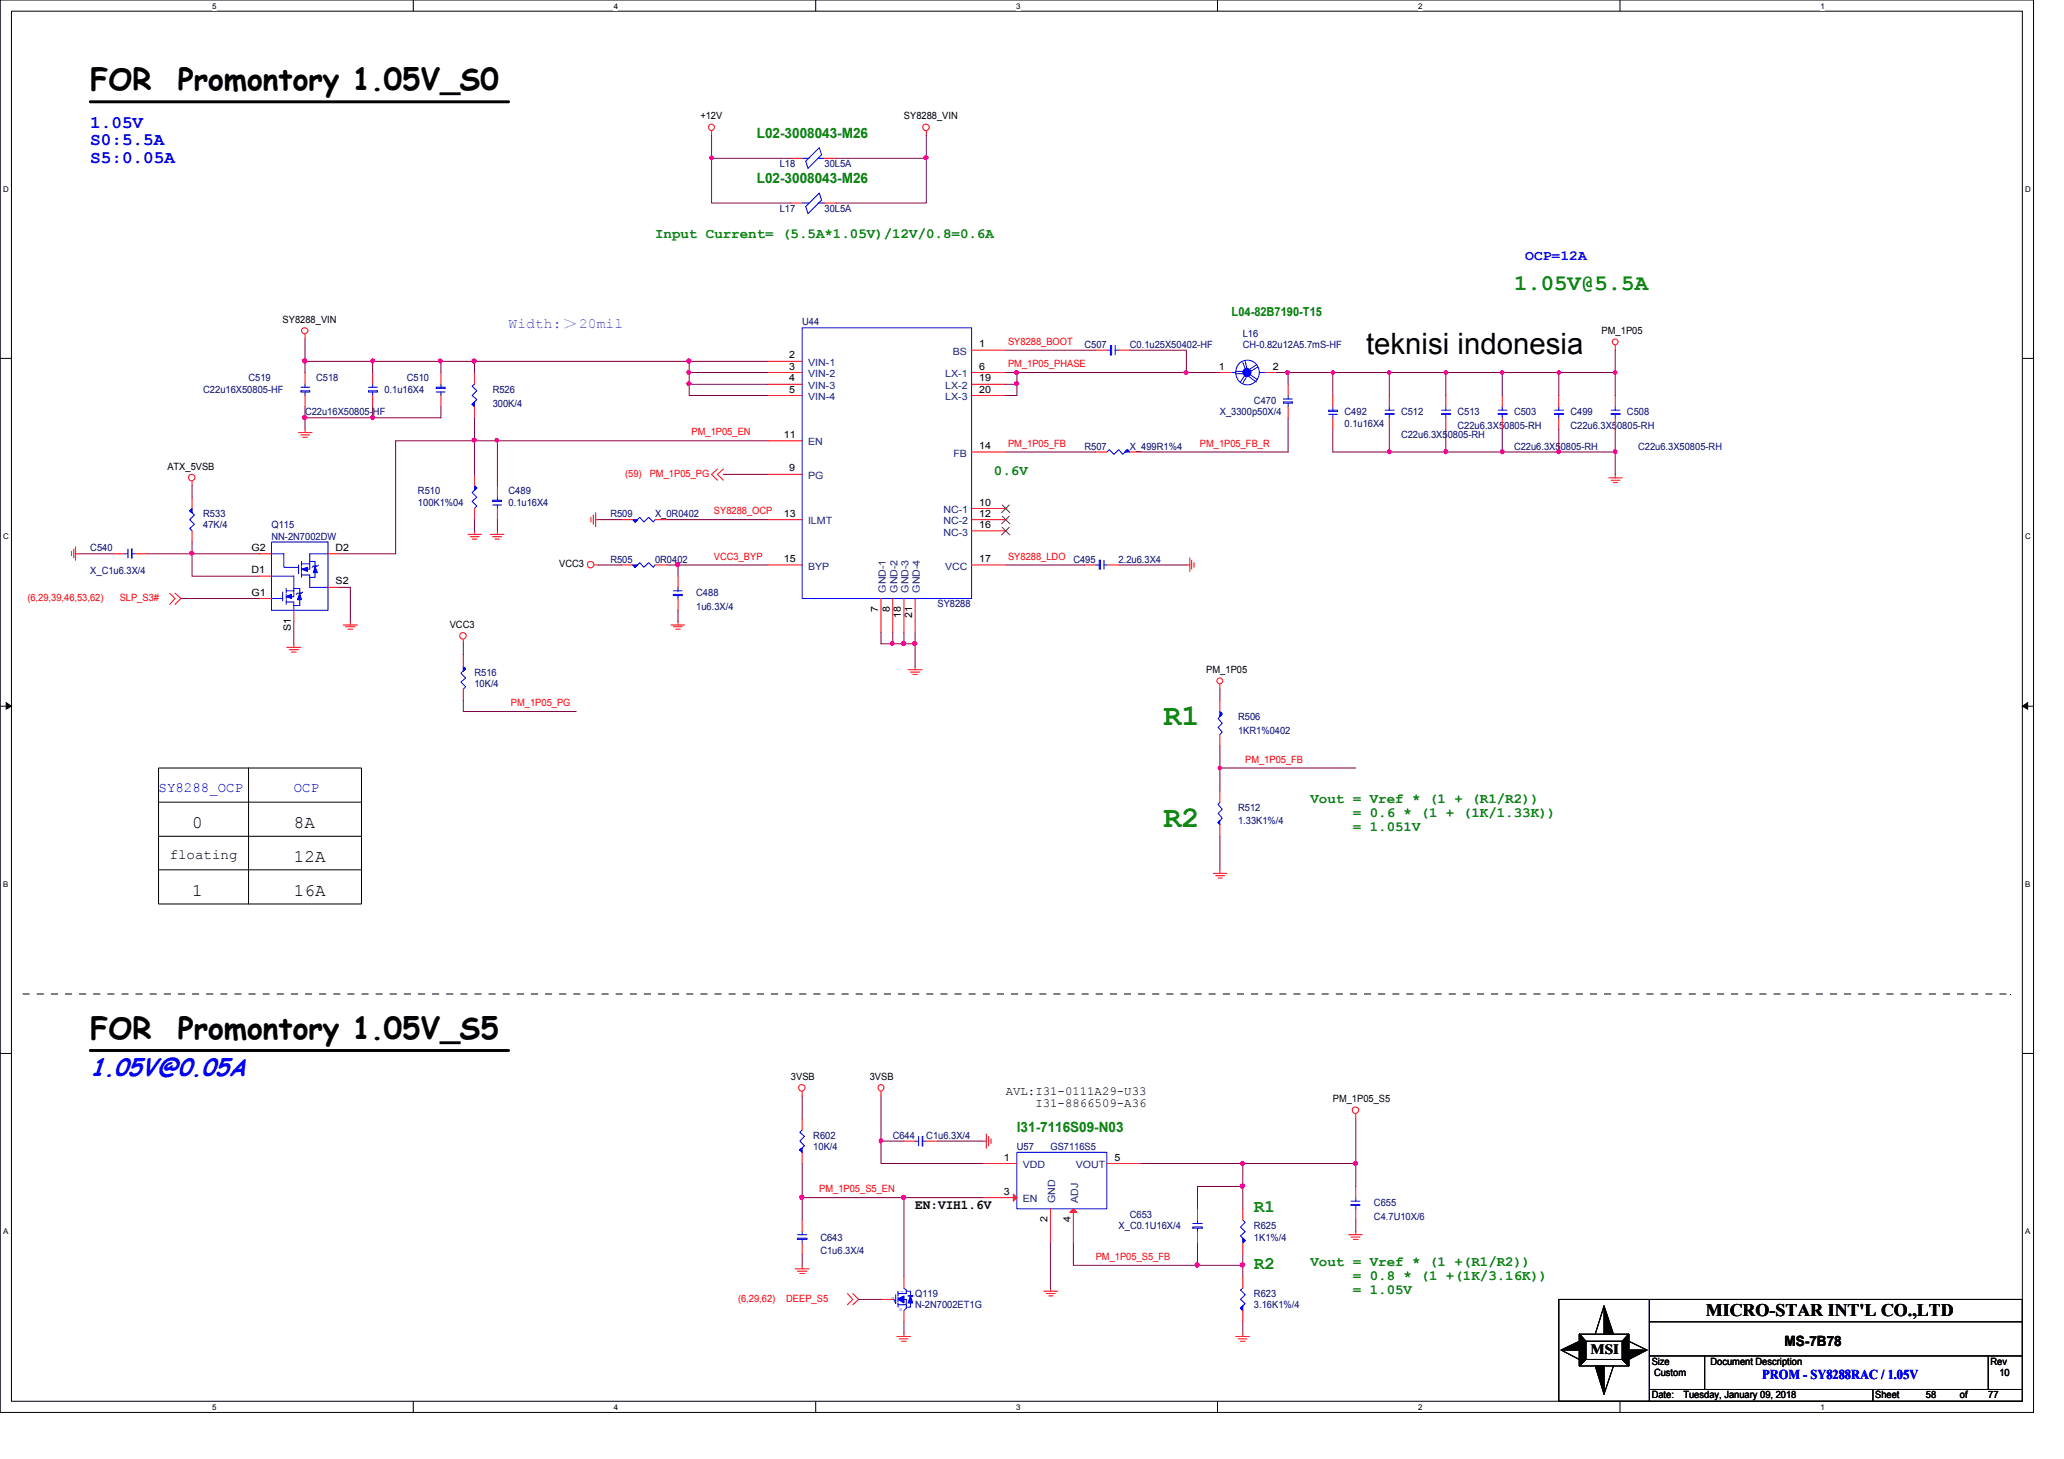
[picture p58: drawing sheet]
<svg xmlns="http://www.w3.org/2000/svg" width="297mm" height="210mm" viewBox="0 0 297 210" stroke-linecap="round" stroke-linejoin="round" font-family="sans-serif">
<defs><g id="words">
<g font-size="4.3">
<text x="13" y="13">FOR</text>
<text x="25.6" y="13">Promontory 1.05V_S0</text>
<text x="13" y="149.5">FOR</text>
<text x="25.6" y="149.5">Promontory 1.05V_S5</text>
</g>
<g font-size="4.3" fill="#008000">
<text x="167.4" y="104.3">R1</text>
<text x="167.4" y="119">R2</text>
</g>
<text font-size="4.2" x="196.6" y="51">teknisi indonesia</text>
<text font-size="3.6" fill="#00f" x="13" y="154.9">1.05V@0.05A</text>
<text font-size="3.2" fill="#008000" x="217.9" y="41.7">1.05V@5.5A</text>
<g font-size="2.5" fill="#00f">
<text x="13" y="18.4">1.05V</text>
<text x="13" y="20.9">S0:5.5A</text>
<text x="13" y="23.5">S5:0.05A</text>
</g>
<g font-size="2.5">
<text x="27.6" y="119.1">0</text>
<text x="42.3" y="119.1">8A</text>
<text x="42.3" y="124">12A</text>
<text x="27.6" y="128.9">1</text>
<text x="42.3" y="128.9">16A</text>
<text x="245.5" y="189.3">MICRO-STAR INT'L CO.,LTD</text>
</g>
<g font-size="2.5" fill="#008000">
<text x="180.5" y="174.4">R1</text>
<text x="180.5" y="182.5">R2</text>
</g>
<g font-size="2" fill="#008000">
<text x="108.9" y="19.8">L02-3008043-M26</text>
<text x="108.9" y="26.3">L02-3008043-M26</text>
<text x="94.3" y="34.2">Input Current= (5.5A*1.05V)/12V/0.8=0.6A</text>
<text x="143" y="68.3">0.6V</text>
<text x="188.6" y="115.5">Vout = Vref * (1 + (R1/R2))</text>
<text x="194.7" y="117.5">= 0.6 * (1 + (1K/1.33K))</text>
<text x="194.7" y="119.5">= 1.051V</text>
<text x="146.3" y="162.9">I31-7116S09-N03</text>
<text x="188.6" y="182.1">Vout = Vref * (1 +(R1/R2))</text>
<text x="194.7" y="184.2">= 0.8 * (1 +(1K/3.16K))</text>
<text x="194.7" y="186.2">= 1.05V</text>
</g>
<g font-size="2" fill="#00f">
<text x="219.5" y="37.4">OCP=12A</text>
<text x="22.8" y="113.9">SY8288_OCP</text>
<text x="42.3" y="113.9">OCP</text>
</g>
<text font-size="2" fill="#0080ff" x="73.2" y="47.2">Width:＞20mil</text>
<g font-size="2">
<text x="24.4" y="123.6">floating</text>
<text x="228.9" y="194.7">MSI</text>
<text x="256.8" y="193.7">MS-7B78</text>
</g>
<text font-size="1.9" x="131.7" y="174">EN:VIH1.6V</text>
<text font-size="1.9" fill="#00f" x="253.6" y="198.4">PROM - SY8288RAC / 1.05V</text>
<text font-size="1.8" fill="#008000" x="177.2" y="45.5">L04-82B7190-T15</text>
<g font-size="1.8">
<text x="144.7" y="157.5">AVL:I31-0111A29-U33</text>
<text x="149" y="159.3">I31-8866509-A36</text>
</g>
<g font-size="1.4">
<text x="100.8" y="17.2">+12V</text>
<text x="130.1" y="17.2">SY8288_VIN</text>
<text x="40.7" y="46.5">SY8288_VIN</text>
<text x="113.6" y="51.6">2</text>
<text x="113.6" y="53.2">3</text>
<text x="140.9" y="53.2">6</text>
<text x="140.9" y="50">1</text>
<text x="175.4" y="53.2">1</text>
<text x="183.2" y="53.2">2</text>
<text x="230.5" y="48.1">PM_1P05</text>
<text x="113.6" y="54.9">4</text>
<text x="113.6" y="56.5">5</text>
<text x="140.9" y="54.9">19</text>
<text x="140.9" y="56.5">20</text>
<text x="112.8" y="63">11</text>
<text x="140.9" y="64.6">14</text>
<text x="24.1" y="67.6">ATX_5VSB</text>
<text x="113.6" y="67.8">9</text>
<text x="112.8" y="74.3">13</text>
<text x="140.9" y="75.9">16</text>
<text x="140.9" y="74.3">12</text>
<text x="140.9" y="72.7">10</text>
<text x="36.2" y="79.2">G2</text>
<text x="36.2" y="82.5">D1</text>
<text x="48.3" y="79.2">D2</text>
<text x="80.5" y="81.5">VCC3</text>
<text x="112.8" y="80.9">15</text>
<text x="140.9" y="80.9">17</text>
<text x="36.2" y="85.7">G1</text>
<text x="48.3" y="84.1">S2</text>
<text x="126.4" y="88.1" transform="rotate(-90 126.4 88.1)">7</text>
<text x="128.1" y="88.1" transform="rotate(-90 128.1 88.1)">8</text>
<text x="129.7" y="88.9" transform="rotate(-90 129.7 88.9)">18</text>
<text x="131.3" y="88.9" transform="rotate(-90 131.3 88.9)">21</text>
<text x="41.9" y="90.8" transform="rotate(-90 41.9 90.8)">S1</text>
<text x="64.7" y="90.3">VCC3</text>
<text x="173.6" y="96.9">PM_1P05</text>
<text x="113.8" y="155.4">3VSB</text>
<text x="125.2" y="155.4">3VSB</text>
<text x="191.8" y="158.6">PM_1P05_S5</text>
<text x="144.5" y="167">1</text>
<text x="160.4" y="167">5</text>
<text x="144.5" y="171.9">3</text>
<text x="150.7" y="175.9" transform="rotate(-90 150.7 175.9)">2</text>
<text x="154" y="175.9" transform="rotate(-90 154 175.9)">4</text>
<text x="237.7" y="196.3">Size</text>
<text x="238" y="198">Custom</text>
<text x="246.2" y="196.3">Document Description</text>
<text x="286.5" y="196.3">Rev</text>
<text x="287.7" y="198">10</text>
<text x="237.7" y="201.2">Date:</text>
<text x="242.3" y="201.2">Tuesday, January 09, 2018</text>
<text x="269.9" y="201.2">Sheet</text>
<text x="277.2" y="201.2">58</text>
<text x="282.1" y="201.2">of</text>
<text x="286.1" y="201.2">77</text>
</g>
<g font-size="1.4" fill="#000080">
<text x="112.2" y="24">L18</text>
<text x="118.7" y="24">30L5A</text>
<text x="112.2" y="30.5">L17</text>
<text x="118.7" y="30.5">30L5A</text>
<text x="115.4" y="46.7">U44</text>
<text x="156.1" y="50">C507</text>
<text x="162.6" y="50">C0.1u25X50402-HF</text>
<text x="178.9" y="48.4">L16</text>
<text x="178.9" y="50">CH-0.82u12A5.7mS-HF</text>
<text x="29.2" y="56.6">C22u16X50805-HF</text>
<text x="35.8" y="54.9">C519</text>
<text x="43.9" y="59.8">C22u16X50805-HF</text>
<text x="45.5" y="54.9">C518</text>
<text x="55.3" y="56.6">0.1u16X4</text>
<text x="58.5" y="54.9">C510</text>
<text x="70.9" y="56.6">R526</text>
<text x="70.9" y="58.5">300K/4</text>
<text x="175.6" y="59.8">X_3300p50X/4</text>
<text x="180.5" y="58.2">C470</text>
<text x="193.5" y="59.8">C492</text>
<text x="201.6" y="59.8">C512</text>
<text x="209.8" y="59.8">C513</text>
<text x="217.9" y="59.8">C503</text>
<text x="226" y="59.8">C499</text>
<text x="234.1" y="59.8">C508</text>
<text x="156.1" y="64.7">R507</text>
<text x="162.6" y="64.7">X_499R1%4</text>
<text x="193.5" y="61.4">0.1u16X4</text>
<text x="201.6" y="63">C22u6.3X50805-RH</text>
<text x="209.8" y="61.7">C22u6.3X50805-RH</text>
<text x="217.9" y="64.7">C22u6.3X50805-RH</text>
<text x="226" y="61.7">C22u6.3X50805-RH</text>
<text x="235.8" y="64.7">C22u6.3X50805-RH</text>
<text x="60.2" y="71.1">R510</text>
<text x="73.2" y="71.1">C489</text>
<text x="29.2" y="74.4">R533</text>
<text x="29.2" y="76">47K/4</text>
<text x="39.1" y="76">Q115</text>
<text x="39.1" y="77.6">NN-2N7002DW</text>
<text x="60.2" y="72.8">100K1%04</text>
<text x="73.2" y="72.8">0.1u16X4</text>
<text x="87.8" y="74.4">R509</text>
<text x="94.3" y="74.4">X_0R0402</text>
<text x="13" y="79.2">C540</text>
<text x="13" y="82.6">X_C1u6.3X/4</text>
<text x="87.8" y="80.9">R505</text>
<text x="94.3" y="80.9">0R0402</text>
<text x="154.5" y="80.9">C495</text>
<text x="161" y="80.9">2.2u6.3X4</text>
<text x="100.2" y="85.8">C488</text>
<text x="100.2" y="87.7">1u6.3X/4</text>
<text x="134.9" y="87.4">SY8288</text>
<text x="68.3" y="97.2">R516</text>
<text x="68.3" y="98.8">10K/4</text>
<text x="178.2" y="103.6">R506</text>
<text x="178.2" y="105.6">1KR1%0402</text>
<text x="178.2" y="116.7">R512</text>
<text x="178.2" y="118.6">1.33K1%/4</text>
<text x="117" y="163.8">R602</text>
<text x="117" y="165.4">10K/4</text>
<text x="128.5" y="163.8">C644</text>
<text x="133.3" y="163.8">C1u6.3X/4</text>
<text x="146.3" y="165.4">U57</text>
<text x="151.2" y="165.4">GS7116S5</text>
<text x="197.7" y="173.6">C655</text>
<text x="118.1" y="178.5">C643</text>
<text x="161" y="176.8">X_C0.1U16X/4</text>
<text x="162.6" y="175.2">C653</text>
<text x="180.5" y="176.8">R625</text>
<text x="180.5" y="178.5">1K1%/4</text>
<text x="197.7" y="175.5">C4.7U10X/6</text>
<text x="118.1" y="180.4">C1u6.3X/4</text>
<text x="131.7" y="186.6">Q119</text>
<text x="131.7" y="188.2">N-2N7002ET1G</text>
<text x="180.5" y="186.6">R623</text>
<text x="180.5" y="188.2">3.16K1%/4</text>
</g>
<g font-size="1.4" fill="#004080">
<text x="116.3" y="52.7">VIN-1</text>
<text x="137.1" y="51.1">BS</text>
<text x="116.3" y="54.3">VIN-2</text>
<text x="116.3" y="56">VIN-3</text>
<text x="116.3" y="57.6">VIN-4</text>
<text x="136" y="54.3">LX-1</text>
<text x="136" y="56">LX-2</text>
<text x="136" y="57.6">LX-3</text>
<text x="116.3" y="64.1">EN</text>
<text x="137.2" y="65.7">FB</text>
<text x="116.3" y="68.9">PG</text>
<text x="116.3" y="75.4">ILMT</text>
<text x="135.8" y="77">NC-3</text>
<text x="135.8" y="75.4">NC-2</text>
<text x="135.8" y="73.8">NC-1</text>
<text x="116.3" y="82">BYP</text>
<text x="136" y="82">VCC</text>
<text x="127.5" y="85.3" transform="rotate(-90 127.5 85.3)">GND-1</text>
<text x="129.2" y="85.3" transform="rotate(-90 129.2 85.3)">GND-2</text>
<text x="130.8" y="85.3" transform="rotate(-90 130.8 85.3)">GND-3</text>
<text x="132.4" y="85.3" transform="rotate(-90 132.4 85.3)">GND-4</text>
<text x="147.2" y="168.1">VDD</text>
<text x="147.2" y="173">EN</text>
<text x="151.8" y="173.1" transform="rotate(-90 151.8 173.1)">GND</text>
<text x="154.8" y="168.1">VOUT</text>
<text x="155.1" y="173.1" transform="rotate(-90 155.1 173.1)">ADJ</text>
</g>
<g font-size="1.4" fill="#f00">
<text x="145.1" y="49.6">SY8288_BOOT</text>
<text x="145.1" y="52.8">PM_1P05_PHASE</text>
<text x="99.5" y="62.7">PM_1P05_EN</text>
<text x="145.1" y="64.3">PM_1P05_FB</text>
<text x="172.7" y="64.3">PM_1P05_FB_R</text>
<text x="90" y="68.6">(59)</text>
<text x="93.5" y="68.6">PM_1P05_PG</text>
<text x="102.7" y="74">SY8288_OCP</text>
<text x="102.7" y="80.5">VCC3_BYP</text>
<text x="145.1" y="80.5">SY8288_LDO</text>
<text x="3.9" y="86.4">(6,29,39,46,53,62)</text>
<text x="17.2" y="86.4">SLP_S3#</text>
<text x="73.5" y="101.6">PM_1P05_PG</text>
<text x="179.2" y="109.7">PM_1P05_FB</text>
<text x="117.9" y="171.5">PM_1P05_S5_EN</text>
<text x="157.7" y="181.3">PM_1P05_S5_FB</text>
<text x="106.2" y="187.4">(6,29,62)</text>
<text x="113.2" y="187.4">DEEP_S5</text>
</g>
<g font-size="1.1">
<text x="30.5" y="1.3">5</text>
<text x="88.3" y="1.3">4</text>
<text x="146.3" y="1.3">3</text>
<text x="204.1" y="1.3">2</text>
<text x="262" y="1.3">1</text>
<text x=".5" y="27.6">D</text>
<text x="291.5" y="27.6">D</text>
<text x=".5" y="77.6">C</text>
<text x="291.5" y="77.6">C</text>
<text x=".5" y="127.6">B</text>
<text x="291.5" y="127.6">B</text>
<text x=".5" y="177.5">A</text>
<text x="291.5" y="177.5">A</text>
<text x="30.5" y="202.9">5</text>
<text x="88.3" y="202.9">4</text>
<text x="146.3" y="202.9">3</text>
<text x="204.1" y="202.9">2</text>
<text x="262" y="202.9">1</text>
</g>
<g font-size=".8" fill="#00f">
<text x="128.3" y="187">G</text>
<text x="129.4" y="188.6">S</text>
<text x="129.6" y="186.1">D</text>
</g>
</g></defs>
<path d="M0 0h292.7v203.2h-292.7zM1.6 1.6h289.4v200h-289.4z" fill="none" stroke="#000" stroke-width=".14"/>
<g fill="#fff">
<path d="M30.5 .3h.6v1.2h-.6z"/>
<path d="M30.5 201.8h.6v1.3h-.6z"/>
</g>
<path d="M59.5 0v1.6M59.5 201.6v1.6" fill="none" stroke="#000" stroke-width=".14"/>
<g fill="#fff">
<path d="M88.3 .3h.6v1.2h-.6z"/>
<path d="M88.3 201.8h.6v1.3h-.6z"/>
</g>
<path d="M117.4 0v1.6M117.4 201.6v1.6" fill="none" stroke="#000" stroke-width=".14"/>
<g fill="#fff">
<path d="M146.3 .3h.6v1.2h-.6z"/>
<path d="M146.3 201.8h.6v1.3h-.6z"/>
</g>
<path d="M175.2 0v1.6M175.2 201.6v1.6" fill="none" stroke="#000" stroke-width=".14"/>
<g fill="#fff">
<path d="M204.1 .3h.6v1.2h-.6z"/>
<path d="M204.1 201.8h.6v1.3h-.6z"/>
</g>
<path d="M233.1 0v1.6M233.1 201.6v1.6" fill="none" stroke="#000" stroke-width=".14"/>
<g fill="#fff">
<path d="M262 .3h.6v1.2h-.6z"/>
<path d="M262 201.8h.6v1.3h-.6z"/>
<path d="M.5 26.6h.7v1.3h-.7z"/>
<path d="M291.5 26.6h.7v1.3h-.7z"/>
<path d="M.5 76.5h.7v1.3h-.7z"/>
<path d="M291.5 76.5h.7v1.3h-.7z"/>
</g>
<path d="M0 51.6h1.6M291 51.6h1.7" fill="none" stroke="#000" stroke-width=".14"/>
<g fill="#fff">
<path d="M.5 126.6h.6v1.2h-.6z"/>
<path d="M291.5 126.6h.6v1.2h-.6z"/>
</g>
<path d="M0 101.6h1.6M.9 101.1l.7 .5-.7 .4zM291 101.6l.8-.5v.9zM291 101.6h1.7" fill="none" stroke="#000" stroke-width=".14"/>
<path d="M.9 101.1l.7 .5-.7 .4zM291 101.6l.8-.5v.9z" fill="#000"/>
<g fill="#fff">
<path d="M.5 176.5h.6v1.3h-.6z"/>
<path d="M291.5 176.5h.6v1.3h-.6z"/>
</g>
<g fill="none" stroke="#000" stroke-width=".14">
<path d="M22.8 115.4h29.2M22.8 110.5h29.2v19.6h-29.2zM35.8 110.5v19.6M22.8 120.3h29.2M22.8 125.1h29.2M0 151.6h1.6M291 151.6h1.7M224.3 186.9h66.7v14.7h-66.7zM224.7 194.2l2.6 1.4M224.7 194.2l2.6-1.2v1.2zM227.3 191.9h7.1v4.6h-7.1zM227.3 191.9l.9 1.1v2.6l-.9 .9z"/>
<path d="M227.3 191.9l.9 1.1M228.2 193h5.3v2.6h-5.3zM228.2 195.6l-.9 .9M229.6 196.5h1.2v4.1zM230.8 187.9l1.4 4h-1.4zM230.8 187.9l-1.2 4M232.2 196.5l-1.4 4.1M233.5 195.6l.9 .9M234.4 191.9v4.6l-.9-.9v-2.6zM234.4 191.9l-.9 1.1M234.4 194.2h2.6l-2.6 1.4zM234.4 193l2.6 1.2"/>
<path d="M237.4 199.9h53.6M237.4 195.1h53.6M237.4 190.2h53.6M237.4 186.9v14.7M245.3 195.1v4.8M269.5 199.9v1.7M286.1 195.1v4.8"/>
</g>
<path d="M3.3 143h286.1" fill="none" stroke="#000" stroke-width=".14" stroke-dasharray="1 1 1 1 1 1 1 1" stroke-linecap="butt"/>
<path d="M13 14.6h60.2M13 151.1h60.2" fill="none" stroke="#000" stroke-width=".42"/>
<g fill="none" stroke="#f00" stroke-width=".14">
<path d="M102.4 18.9v.6M133.3 18.9v.6M43.9 48.1v.7M63.5 53.6v1.7M63.5 56.9v1.6M232.5 49.7v.7M10.3 79.3v.6M10.6 79v1.3M10.9 78.7v1.9M10.9 79.7h.5M27.6 69.3v.6M43 62.2h1.9"/>
<path d="M43.3 62.6h1.3M43.6 62.9h.6M43.9 61.7v.5M67.4 76.9h1.9M67.7 77.2h1.3M67.9 77.6h.7M68.3 76.4v.5M70.6 76.9h1.9M70.9 77.2h1.3M71.2 77.6h.6M71.6 76.4v.5M85 74.4v.7"/>
<path d="M85.4 74.1v1.3M85.7 73.7v2.1M85.7 74.8h.4M103.2 67.5l-.8 .7 .8 .9M104.1 67.5l-.9 .7 .9 .9M231.5 68.8h2M231.9 69.1h1.2M232.2 69.4h.6M232.5 68.2v.6M24.4 85.3l.8 .8-.8 .9M25.2 85.3l.8 .8-.8 .9M41.3 93.1h2"/>
<path d="M41.6 93.5h1.4M41.9 93.8h.7M42.3 92.6v.5M49.4 89.9h2M49.7 90.2h1.4M50.1 90.5h.7M50.4 89.4v.5M66.7 92v.6M85.6 81.3h.5M96.6 89.9h1.9M96.9 90.2h1.3M97.2 90.5h.7"/>
<path d="M97.6 89.4v.5M130.7 96.4h2M131 96.7h1.4M131.4 97h.6M131.7 95.9v.5M170.7 81.3h.5M171.2 80.3v1.9M171.5 80.6v1.3M171.8 80.9v.7M175.6 98.5v.6M174.6 125.6h2M175 126h1.2"/>
<path d="M175.3 126.3h.6M175.6 125.1v.5M115.4 157.1v.6M126.8 157.1v.6M141.4 164.2h.5M141.9 163.2v2M142.3 163.5v1.3M142.6 163.8v.7M194.1 177.6h1.9M194.4 178h1.3M194.8 178.3h.7M195.1 160.3v.7"/>
<path d="M195.1 177.2v.4M114.4 182.5h2.1M114.8 182.9h1.3M115.1 183.2h.7M115.4 182v.5M122 186.1l.7 .8-.7 .8M122.7 186.1l.9 .8-.9 .8M129.1 192.3h1.9M129.4 192.6h1.3M129.8 193h.6M130.1 191.8v.5M150.2 185.8h2"/>
<path d="M150.6 186.1h1.2M150.9 186.4h.6M151.2 185.3v.5M177.8 192.3h2M178.2 192.6h1.3M178.5 193h.7M178.9 191.8v.5"/>
<circle cx="102.4" cy="18.3" r=".45"/>
<circle cx="133.3" cy="18.3" r=".48"/>
<circle cx="43.9" cy="47.6" r=".45"/>
<circle cx="232.5" cy="49.2" r=".42"/>
<circle cx="27.6" cy="68.7" r=".48"/>
<circle cx="66.6" cy="91.5" r=".48"/>
<circle cx="85" cy="81.2" r=".48"/>
<circle cx="175.6" cy="98" r=".42"/>
<circle cx="115.4" cy="156.5" r=".48"/>
<circle cx="126.8" cy="156.5" r=".45"/>
<circle cx="195.1" cy="159.7" r=".48"/>
</g>
<g fill="#000">
<path d="M224.7 194.2l2.6-1.2v1.2zM230.8 187.9l1.4 4h-1.4zM234.4 194.2h2.6l-2.6 1.4zM229.6 196.5h1.2v4.1z"/>
<path d="M227.3 191.9l.9 1.1v2.6l-.9 .9z" fill-rule="evenodd"/>
<path d="M227.3 191.9l.9 1.1v2.6l-.9 .9z" fill-rule="evenodd"/>
<path d="M227.3 191.9l.9 1.1v2.6l-.9 .9z" fill-rule="evenodd"/>
<path d="M234.4 191.9v4.6l-.9-.9v-2.6z" fill-rule="evenodd"/>
<path d="M234.4 191.9v4.6l-.9-.9v-2.6z" fill-rule="evenodd"/>
<path d="M234.4 191.9v4.6l-.9-.9v-2.6z" fill-rule="evenodd"/>
</g>
<path d="M62.8 55.7h1.2v.2h-1.2zM62.8 56.4h1.2M63.5 55.3v.4M63.5 56.4v.5" fill="none" stroke="#00f" stroke-width=".14"/>
<path d="M41.2 85.9l.7-.4v.6z" fill-rule="evenodd" fill="#00f"/>
<g fill="none" stroke="#00f" stroke-width=".14">
<path d="M39.1 79.7h1.7v1.9h2.2M39.1 86.1h1.6M39.1 82.9h3.2v2.1M40.7 85.2v1.2M41.2 85.9l.7-.4v.6zM41.2 85.5v.6M41.2 86.3v.7M41.2 84.7v.6M41.2 85h1.1M41.2 86.6h1.1M42.3 84.7h.8v2.4h-.8M42.3 85v.9h-.4"/>
<path d="M43.4 85.3h-.6l-.2 .2M44.6 82.7v1.8M45.3 80.8v2.3"/>
</g>
<path d="M43.4 81.9l.8-.3v.6z" fill-rule="evenodd" fill="#00f"/>
<path d="M44.6 79.7v2.2h-.4M43 81.3v1.3M43.4 81.9l.8-.3v.6zM43.4 81.6v.6M43.4 80.8v.7M43.4 82.4v.7M43.4 82.7h1.2M44.6 83.1h.7M44.6 80.8h.7M45.1 81.5l-.2 .1" fill="none" stroke="#00f" stroke-width=".14"/>
<path d="M45.3 81.5l.4 .9h-.6l.2-.9h.2z" fill-rule="evenodd" fill="#00f"/>
<path d="M43.4 81.1h1.2M45.3 81.5l.4 .9h-.6l.2-.9h.2zM45.8 81.3l-.1 .2h-.6" fill="none" stroke="#00f" stroke-width=".14"/>
<path d="M43.1 85.3l.3 1h-.6l.3-1h.2z" fill-rule="evenodd" fill="#00f"/>
<g fill="none" stroke="#00f" stroke-width=".14">
<path d="M115.4 47.2h24.4v38.9h-24.4zM39.1 78h8.1v9.8h-8.1zM44.6 79.7h2.6M42.3 86.6v1.2M43.1 85.3l.3 1h-.6l.3-1h.2zM43.6 85.2l-.2 .1M44.6 84.5h2.6M128.9 186.3v1.2l-.2-.6h-.2M129.2 187.7h1.2M129.2 185.8v.6M129.2 187.5v.5M130.1 185.3l.3 .3v.5h-1.2"/>
<path d="M130.1 186.9h.3v1.3l-.3 .4M130.4 185.8h.6M130.4 188h.6M130.7 186.4h.7"/>
</g>
<g fill="none" stroke="#f00" stroke-width=".14">
<path d="M110.5 52h4.9M110.5 53.6h4.9M110.5 55.3h4.9M110.5 56.9h4.9M139.8 50.4h4.9M139.8 53.6h4.9M139.8 55.3h4.9M139.8 56.9h4.9M37.4 79.7h1.7M47.2 79.7h1.6M110.5 74.8h4.9M110.5 63.4h4.9"/>
<path d="M110.5 68.2h4.9M139.8 76.4h4.9M139.8 65h4.9M139.8 74.8h4.9M139.8 73.2h4.9M37.4 82.9h1.7M37.4 86.1h1.7M42.3 87.8v1.6M47.2 84.5h1.6M110.5 81.3h4.9M126.8 86.1v4.9M128.5 86.1v4.9"/>
<path d="M130.1 86.1v4.9M131.7 86.1v4.9M139.8 81.3h4.9"/>
</g>
<path d="M144.2 75.9l1.1 1.1M144.2 74.3l1.1 1.1M144.2 72.6l1.1 1.1M145.2 75.9l-1.1 1.1M145.2 74.3l-1.1 1.1M145.2 72.6l-1.1 1.1" fill="none" stroke="#804000" stroke-width=".14"/>
<path d="M129.2 186.9l.9-.5v1.1z" fill-rule="evenodd" fill="#00f"/>
<path d="M129.2 186.9l.9-.5v1.1zM129.2 186.6v.7" fill="none" stroke="#00f" stroke-width=".14"/>
<path d="M131 186.4l.4 1.1h-.7l.3-1.1h.4z" fill-rule="evenodd" fill="#00f"/>
<path d="M159.3 50.4h.5M159.8 49.7h.2v1.4h-.2zM160.5 49.7v1.4M160.5 50.4h.5M175.6 102.4l.3 .3-.6 .7 .6 .7-.6 .6 .6 .6-.3 .4M130.7 186.4h.7M131 186.4l.4 1.1h-.7l.3-1.1h.4zM131 185.8v2.2" fill="none" stroke="#00f" stroke-width=".14"/>
<path d="M157.7 50.4h1.6M161 50.4h1.6M126.8 186.9h1.7M130.1 183.6v1.7M130.1 188.6v1.6" fill="none" stroke="#f00" stroke-width=".14"/>
<path d="M175.6 102.4l.3 .3-.3 .3 .3-.3-.3 .3z" fill-rule="evenodd" fill="#00f"/>
<path d="M91.1 81.3l.3 .3 .7-.7 .6 .7 .6-.7 .7 .7 .3-.3M175.6 102.4l.3 .3-.3 .3 .3-.3-.3 .3z" fill="none" stroke="#00f" stroke-width=".14"/>
<path d="M175.6 100.8v1.6M175.6 105.7v1.6" fill="none" stroke="#f00" stroke-width=".14"/>
<path d="M91.1 81.3h.6l-.3 .3 .3-.3-.3 .3z" fill-rule="evenodd" fill="#00f"/>
<path d="M68.3 55.3l-.4 .2 .7 .7-.7 .7 .7 .6-.7 .7 .4 .3M91.1 81.3h.6l-.3 .3 .3-.3-.3 .3z" fill="none" stroke="#00f" stroke-width=".14"/>
<path d="M89.4 81.3h1.7M94.3 81.3h1.7" fill="none" stroke="#f00" stroke-width=".14"/>
<path d="M68.3 57.8v.7l-.4-.3z" fill-rule="evenodd" fill="#00f"/>
<path d="M68.3 57.8v.7l-.4-.3zM159.3 65l.3-.3 .7 .7 .7-.7 .6 .7 .7-.7 .3 .3" fill="none" stroke="#00f" stroke-width=".14"/>
<path d="M68.3 58.5v1.6M68.3 53.6v1.7" fill="none" stroke="#f00" stroke-width=".14"/>
<path d="M161.9 65l.4-.3 .3 .3h-.7l.4-.3z" fill-rule="evenodd" fill="#00f"/>
<g fill="none" stroke="#00f" stroke-width=".14">
<path d="M184.7 57.8h1.3v.2h-1.3zM184.7 57.4h1.3M185.4 58v.5M185.4 56.9v.5M161.9 65l.4-.3 .3 .3h-.7l.4-.3zM66.7 95.9l.3 .3-.7 .7 .7 .6-.7 .6 .7 .7-.3 .3M157.7 81.3h.5M158.2 80.6h.2v1.3h-.2zM158.9 80.6v1.3M158.9 81.3h.4M194.4 173.3h1.3v.1h-1.3zM194.4 172.8h1.3"/>
<path d="M195.1 173.4v.5M195.1 172.3v.5"/>
</g>
<path d="M185.4 58.5v1.6M185.4 55.3v1.6M157.7 65h1.6M162.6 65h1.6M156.1 81.3h1.6M159.3 81.3h1.7M195.1 173.9v1.6M195.1 170.7v1.6" fill="none" stroke="#f00" stroke-width=".14"/>
<path d="M66.7 95.9l.3 .3-.3 .3 .3-.3-.3 .3z" fill-rule="evenodd" fill="#00f"/>
<path d="M66.7 95.9l.3 .3-.3 .3 .3-.3-.3 .3zM146.3 165.8h13v8.1h-13z" fill="none" stroke="#00f" stroke-width=".14"/>
<path d="M66.7 94.2v1.7M66.7 99.1v1.7M141.4 167.4h4.9M151.2 173.9v4.9M159.3 167.4h4.9" fill="none" stroke="#f00" stroke-width=".14"/>
<path d="M145.8 171.8l.5 .5-.5 .5z" fill="#f00"/>
<path d="M141.4 172.3h4.9M145.8 171.8l.5 .5-.5 .5z" fill="none" stroke="#f00" stroke-width=".14"/>
<path d="M154 174.4l.5-.5 .5 .5z" fill="#f00"/>
<path d="M154 174.4l.5-.5 .5 .5zM154.5 173.9v4.9" fill="none" stroke="#f00" stroke-width=".14"/>
<circle cx="179.5" cy="53.6" r=".59" fill="#00f"/>
<g fill="none" stroke="#00f" stroke-width=".14">
<path d="M115.4 29.2h1.1M116 29.7l1.9-1.9 .3 1-1.9 1.9zM117.7 29.2h1M118.7 29.2h.1M177.3 53.6h.5M177.8 53.4h1.1M177.8 53.8h1.1M178.3 52.3a1.73 1.73 0 0 1 2.4 .1 1.73 1.73 0 0 1 0 2.4 1.73 1.73 0 0 1-2.4 0 1.92 1.92 0 0 1 0-2.5zM178.9 52.2l.3 .8M179.2 53.9l-.7 1M179.2 52l.3 1M179.4 54.3l-.5 .8"/>
<path d="M179.6 54.1l1.2 .8M180 53.9l1 .7M180.8 52.5l-1 .7M181 52.8l-1 .6M181.3 53.6h.8M191.2 59h1.3v.2h-1.3zM191.2 59.6h1.3M191.8 58.5v.5M191.8 59.6v.5M68.3 69.9l.3 .3-.7 .7 .7 .6-.7 .6 .7 .7-.3 .4"/>
<circle cx="179.5" cy="53.6" r=".59"/>
</g>
<path d="M113.8 29.2h1.6M118.7 29.2h1.7M175.6 53.6h1.7M182.1 53.6h1.6M191.8 56.9v1.6M191.8 60.1v1.6" fill="none" stroke="#f00" stroke-width=".14"/>
<path d="M68.3 69.9l.3 .3-.3 .3 .3-.3-.3 .3z" fill-rule="evenodd" fill="#00f"/>
<g fill="none" stroke="#00f" stroke-width=".14">
<path d="M199.3 59h1.3M199.3 59.5h1.3v.1h-1.3zM199.9 59.6v.5M199.9 58.5v.5M207.5 59h1.2M207.5 59.5h1.2v.1h-1.2zM208.1 59.6v.5M208.1 58.5v.5M68.3 69.9l.3 .3-.3 .3 .3-.3-.3 .3zM175.6 115.4l-.3 .3 .6 .7-.6 .6 .6 .7-.6 .7 .3 .2M114.8 178.1h1.3v.2h-1.3zM114.8 177.6h1.3"/>
<path d="M115.4 178.3v.5M115.4 177.2v.4M131.7 164.2h.5M132.2 163.5v1.3M132.7 163.5h.1v1.3h-.1zM132.8 164.2h.5"/>
</g>
<path d="M199.9 56.9v1.6M208.1 56.9v1.6M68.3 68.2v1.7M68.3 73.2v1.6M199.9 60.1v1.6M208.1 60.1v1.6M115.4 178.8v1.6M115.4 175.5v1.7M130.1 164.2h1.6M133.3 164.2h1.6" fill="none" stroke="#f00" stroke-width=".14"/>
<path d="M175.6 118v.6l-.3-.2z" fill-rule="evenodd" fill="#00f"/>
<path d="M27.6 73.2l-.3 .3 .7 .6-.7 .7 .7 .6-.7 .6 .3 .4M70.9 72h1.3v.1h-1.3zM70.9 72.6h1.3M71.6 71.5v.5M71.6 72.6v.6M96.9 85.5h1.3v.2h-1.3zM96.9 85h1.3M97.6 85.7v.4M97.6 84.5v.5M175.6 118v.6l-.3-.2z" fill="none" stroke="#00f" stroke-width=".14"/>
<path d="M71.6 69.9v1.6M71.6 73.2v1.6M97.6 86.1v1.7M97.6 82.9v1.6M175.6 118.6v1.7M175.6 113.8v1.6" fill="none" stroke="#f00" stroke-width=".14"/>
<path d="M27.3 73.5l.3-.3v.5z" fill-rule="evenodd" fill="#00f"/>
<path d="M215.6 59h1.3M215.6 59.5h1.3v.1h-1.3zM216.2 59.6v.5M216.2 58.5v.5M27.3 73.5l.3-.3v.5zM115.4 162.6l-.3 .3 .7 .6-.7 .7 .7 .6-.7 .6 .3 .4M171.7 176.5h1.3v.2h-1.3zM171.7 176h1.3M172.3 176.7v.5M172.3 175.5v.5" fill="none" stroke="#00f" stroke-width=".14"/>
<path d="M216.2 56.9v1.6M27.6 71.5v1.7M27.6 76.4v1.6M216.2 60.1v1.6M172.3 177.2v1.6M172.3 173.9v1.6" fill="none" stroke="#f00" stroke-width=".14"/>
<path d="M115.1 165.4l.3-.2v.6l-.3-.4 .3-.2z" fill-rule="evenodd" fill="#00f"/>
<path d="M115.1 165.4l.3-.2v.6l-.3-.4 .3-.2zM178.9 185.3l-.4 .3 .7 .7-.7 .6 .7 .6-.7 .7 .4 .4" fill="none" stroke="#00f" stroke-width=".14"/>
<path d="M115.4 165.8v1.6M115.4 161v1.6" fill="none" stroke="#f00" stroke-width=".14"/>
<path d="M178.5 188.2l.4-.3v.7l-.4-.4 .4-.3z" fill-rule="evenodd" fill="#00f"/>
<g fill="none" stroke="#00f" stroke-width=".14">
<path d="M43.3 56.2h1.3v.2h-1.3zM43.3 55.7h1.3M43.9 56.4v.5M43.9 55.3v.4M53 56.2h1.3v.2h-1.3zM53 55.7h1.3M53.6 56.4v.5M53.6 55.3v.4M223.7 59h1.3M223.7 59.5h1.3v.1h-1.3zM224.3 59.6v.5M224.3 58.5v.5"/>
<path d="M17.9 79.7h.5M18.4 79v1.3M18.9 79h.1v1.3h-.1zM19 79.7h.5M178.9 175.5l.3 .4-.7 .6 .7 .7-.7 .6 .7 .7-.3 .3M178.5 188.2l.4-.3v.7l-.4-.4 .4-.3z"/>
</g>
<path d="M43.9 56.9v1.6M43.9 53.6v1.7M53.6 56.9v1.6M53.6 53.6v1.7M224.3 56.9v1.6M16.3 79.7h1.6M19.5 79.7h1.6M224.3 60.1v1.6M178.9 188.6v1.6M178.9 183.6v1.7" fill="none" stroke="#f00" stroke-width=".14"/>
<path d="M178.9 178.1l.3 .4-.3 .3v-.7l.3 .4z" fill-rule="evenodd" fill="#00f"/>
<path d="M115.4 22.8h1.1M116 23.2l1.9-1.9 .3 1-1.9 1.9zM117.7 22.8h1M118.7 22.8h.1M231.9 59h1.2M231.9 59.5h1.2v.1h-1.2zM232.5 59.6v.5M232.5 58.5v.5M91.1 74.8l.3 .3 .7-.7 .6 .7 .6-.7 .7 .7 .3-.3M178.9 178.1l.3 .4-.3 .3v-.7l.3 .4z" fill="none" stroke="#00f" stroke-width=".14"/>
<path d="M113.8 22.8h1.6M118.7 22.8h1.7M232.5 56.9v1.6M232.5 60.1v1.6M178.9 178.8v1.6M178.9 173.9v1.6" fill="none" stroke="#f00" stroke-width=".14"/>
<path d="M91.1 74.8h.6l-.3 .3 .3-.3-.3 .3z" fill-rule="evenodd" fill="#00f"/>
<path d="M91.1 74.8h.6l-.3 .3 .3-.3-.3 .3z" fill="none" stroke="#00f" stroke-width=".14"/>
<path d="M89.4 74.8h1.7M94.3 74.8h1.7" fill="none" stroke="#f00" stroke-width=".14"/>
<path d="M126.8 164.2v3.2h14.6" fill="none" stroke="#800040" stroke-width=".14"/>
<circle cx="126.8" cy="164.1" r=".28" fill="#f0f"/>
<circle cx="126.8" cy="164.1" r=".28" fill="none" stroke="#f0f" stroke-width=".14"/>
<path d="M151.2 178.8v6.5M154.5 178.8v3.2M164.2 167.4h14.7v3.3M195.1 161v6.4M172.3 182h6.6" fill="none" stroke="#800040" stroke-width=".14"/>
<circle cx="178.8" cy="170.6" r=".31" fill="#f0f"/>
<circle cx="178.8" cy="170.6" r=".31" fill="none" stroke="#f0f" stroke-width=".14"/>
<path d="M178.9 167.4h16.2" fill="none" stroke="#800040" stroke-width=".14"/>
<circle cx="195.1" cy="167.4" r=".28" fill="#f0f"/>
<circle cx="195.1" cy="167.4" r=".28" fill="none" stroke="#f0f" stroke-width=".14"/>
<circle cx="178.8" cy="167.4" r=".28" fill="#f0f"/>
<circle cx="178.8" cy="167.4" r=".28" fill="none" stroke="#f0f" stroke-width=".14"/>
<path d="M172.3 173.9v-3.2h6.6v3.2M172.3 178.8v3.2" fill="none" stroke="#800040" stroke-width=".14"/>
<circle cx="172.3" cy="182" r=".31" fill="#f0f"/>
<circle cx="172.3" cy="182" r=".31" fill="none" stroke="#f0f" stroke-width=".14"/>
<path d="M178.9 180.4v1.6" fill="none" stroke="#800040" stroke-width=".14"/>
<circle cx="178.8" cy="182" r=".31" fill="#f0f"/>
<circle cx="178.8" cy="182" r=".31" fill="none" stroke="#f0f" stroke-width=".14"/>
<g fill="none" stroke="#800040" stroke-width=".14">
<path d="M115.4 157.7v3.3M126.8 157.7v6.5h3.3M115.4 167.4v8.1M134.9 164.2h6.5M141.4 172.3h-11.3v11.3M195.1 167.4v3.3M195.1 175.5v1.7M115.4 180.4v1.6M123.6 186.9h3.2M130.1 190.2v1.6M154.5 182h17.8M178.9 182v1.6"/>
<path d="M178.9 190.2v1.6"/>
</g>
<circle cx="130" cy="172.2" r=".31" fill="#f0f"/>
<circle cx="130" cy="172.2" r=".31" fill="none" stroke="#f0f" stroke-width=".14"/>
<path d="M115.4 172.3h14.7" fill="none" stroke="#800040" stroke-width=".14"/>
<circle cx="115.4" cy="172.2" r=".31" fill="#f0f"/>
<circle cx="115.4" cy="172.2" r=".31" fill="none" stroke="#f0f" stroke-width=".14"/>
<path d="M102.4 19.5v3.3h11.4M133.3 19.5v3.3" fill="none" stroke="#800040" stroke-width=".14"/>
<path d="M102.2 22.6l.2-.2 .3 .3-.3 .2-.2-.1z" fill-rule="evenodd" fill="#f0f"/>
<path d="M102.2 22.6l.2-.2 .3 .3-.3 .2-.2-.1z" fill="none" stroke="#f0f" stroke-width=".14"/>
<path d="M120.4 22.8h12.9M43.9 48.8v3.2M144.7 50.4h13M162.6 50.4h8.1v3.2M232.5 50.4v3.2" fill="none" stroke="#800040" stroke-width=".14"/>
<path d="M232.2 53.5l.3-.2 .2 .3-.2 .2h-.2z" fill-rule="evenodd" fill="#f0f"/>
<path d="M232.2 53.5l.3-.2 .2 .3-.2 .2h-.2z" fill="none" stroke="#f0f" stroke-width=".14"/>
<path d="M43.9 52v1.6" fill="none" stroke="#800040" stroke-width=".14"/>
<circle cx="43.8" cy="51.9" r=".31" fill="#f0f"/>
<circle cx="43.8" cy="51.9" r=".31" fill="none" stroke="#f0f" stroke-width=".14"/>
<path d="M43.9 52h9.7v1.6" fill="none" stroke="#800040" stroke-width=".14"/>
<circle cx="53.6" cy="51.9" r=".28" fill="#f0f"/>
<circle cx="53.6" cy="51.9" r=".28" fill="none" stroke="#f0f" stroke-width=".14"/>
<path d="M53.6 52h9.9M63.5 52v1.6M63.5 52h4.8" fill="none" stroke="#800040" stroke-width=".14"/>
<circle cx="63.3" cy="51.9" r=".28" fill="#f0f"/>
<circle cx="63.3" cy="51.9" r=".28" fill="none" stroke="#f0f" stroke-width=".14"/>
<path d="M68.3 52h30.9" fill="none" stroke="#800040" stroke-width=".14"/>
<circle cx="99.1" cy="51.9" r=".31" fill="#f0f"/>
<circle cx="99.1" cy="51.9" r=".31" fill="none" stroke="#f0f" stroke-width=".14"/>
<circle cx="68.2" cy="51.9" r=".31" fill="#f0f"/>
<circle cx="68.2" cy="51.9" r=".31" fill="none" stroke="#f0f" stroke-width=".14"/>
<path d="M68.3 52v1.6M99.2 52v1.6" fill="none" stroke="#800040" stroke-width=".14"/>
<circle cx="99.2" cy="53.6" r=".28" fill="#f0f"/>
<circle cx="99.2" cy="53.6" r=".28" fill="none" stroke="#f0f" stroke-width=".14"/>
<path d="M99.2 52h11.3M110.5 53.6h-11.3v1.7M144.7 53.6h26" fill="none" stroke="#800040" stroke-width=".14"/>
<circle cx="170.7" cy="53.6" r=".28" fill="#f0f"/>
<circle cx="170.7" cy="53.6" r=".28" fill="none" stroke="#f0f" stroke-width=".14"/>
<circle cx="146.3" cy="53.6" r=".28" fill="#f0f"/>
<circle cx="146.3" cy="53.6" r=".28" fill="none" stroke="#f0f" stroke-width=".14"/>
<path d="M146.3 53.6v1.7" fill="none" stroke="#800040" stroke-width=".14"/>
<circle cx="146.3" cy="55.2" r=".28" fill="#f0f"/>
<circle cx="146.3" cy="55.2" r=".28" fill="none" stroke="#f0f" stroke-width=".14"/>
<path d="M170.7 53.6h4.9M183.7 53.6h1.7" fill="none" stroke="#800040" stroke-width=".14"/>
<path d="M185.1 53.5l.2-.2 .2 .3-.2 .2h-.2z" fill-rule="evenodd" fill="#f0f"/>
<path d="M185.1 53.5l.2-.2 .2 .3-.2 .2h-.2z" fill="none" stroke="#f0f" stroke-width=".14"/>
<path d="M199.9 53.6h-14.5v1.7" fill="none" stroke="#800040" stroke-width=".14"/>
<path d="M191.6 53.5l.2-.2 .3 .3-.3 .2h-.2z" fill-rule="evenodd" fill="#f0f"/>
<path d="M191.6 53.5l.2-.2 .3 .3-.3 .2h-.2z" fill="none" stroke="#f0f" stroke-width=".14"/>
<path d="M191.8 53.6v3.3M208.1 53.6h-8.2v3.3" fill="none" stroke="#800040" stroke-width=".14"/>
<path d="M207.8 53.5l.3-.2 .2 .3-.2 .2h-.2z" fill-rule="evenodd" fill="#f0f"/>
<path d="M207.8 53.5l.3-.2 .2 .3-.2 .2h-.2z" fill="none" stroke="#f0f" stroke-width=".14"/>
<path d="M199.7 53.5l.2-.2 .3 .3-.3 .2h-.1z" fill-rule="evenodd" fill="#f0f"/>
<path d="M199.7 53.5l.2-.2 .3 .3-.3 .2h-.1z" fill="none" stroke="#f0f" stroke-width=".14"/>
<path d="M216.2 53.6h-8.1v3.3M216.2 53.6v3.3M216.2 53.6h8.1" fill="none" stroke="#800040" stroke-width=".14"/>
<path d="M224.1 53.5l.2-.2 .3 .3-.3 .2h-.2z" fill-rule="evenodd" fill="#f0f"/>
<path d="M224.1 53.5l.2-.2 .3 .3-.3 .2h-.2z" fill="none" stroke="#f0f" stroke-width=".14"/>
<path d="M216 53.5l.2-.2 .3 .3-.3 .2h-.2z" fill-rule="evenodd" fill="#f0f"/>
<path d="M216 53.5l.2-.2 .3 .3-.3 .2h-.2z" fill="none" stroke="#f0f" stroke-width=".14"/>
<path d="M110.5 55.3h-11.3v1.6M224.3 56.9v-3.3h8.2v3.3" fill="none" stroke="#800040" stroke-width=".14"/>
<circle cx="99.2" cy="55.2" r=".28" fill="#f0f"/>
<circle cx="99.2" cy="55.2" r=".28" fill="none" stroke="#f0f" stroke-width=".14"/>
<path d="M43.9 58.5v1.6M99.2 56.9h11.3M144.7 55.3h1.6v1.6h-1.6" fill="none" stroke="#800040" stroke-width=".14"/>
<circle cx="43.8" cy="60.1" r=".31" fill="#f0f"/>
<circle cx="43.8" cy="60.1" r=".31" fill="none" stroke="#f0f" stroke-width=".14"/>
<path d="M53.6 58.5v1.6M63.5 58.5v1.6h-9.9M53.6 60.1h-9.7v1.6" fill="none" stroke="#800040" stroke-width=".14"/>
<circle cx="53.6" cy="60.1" r=".28" fill="#f0f"/>
<circle cx="53.6" cy="60.1" r=".28" fill="none" stroke="#f0f" stroke-width=".14"/>
<path d="M68.3 60.1v3.3M185.4 60.1v4.9M191.8 61.7v3.3M199.9 61.7v3.3M208.1 61.7v3.3M216.2 61.7v3.3M224.3 61.7v3.3M232.5 61.7v3.3" fill="none" stroke="#800040" stroke-width=".14"/>
<circle cx="232.4" cy="65" r=".28" fill="#f0f"/>
<circle cx="232.4" cy="65" r=".28" fill="none" stroke="#f0f" stroke-width=".14"/>
<path d="M68.3 63.4h3.3M71.6 63.4h38.9M71.6 63.4v6.5" fill="none" stroke="#800040" stroke-width=".14"/>
<path d="M71.3 63.2l.2-.1 .3 .2-.3 .3-.2-.1z" fill-rule="evenodd" fill="#f0f"/>
<path d="M71.3 63.2l.2-.1 .3 .2-.3 .3-.2-.1z" fill="none" stroke="#f0f" stroke-width=".14"/>
<path d="M144.7 65h13M164.2 65h21.2M191.8 65h16.3" fill="none" stroke="#800040" stroke-width=".14"/>
<circle cx="208" cy="65" r=".28" fill="#f0f"/>
<circle cx="208" cy="65" r=".28" fill="none" stroke="#f0f" stroke-width=".14"/>
<circle cx="199.9" cy="65" r=".28" fill="#f0f"/>
<circle cx="199.9" cy="65" r=".28" fill="none" stroke="#f0f" stroke-width=".14"/>
<path d="M208.1 65h16.2" fill="none" stroke="#800040" stroke-width=".14"/>
<circle cx="224.3" cy="65" r=".28" fill="#f0f"/>
<circle cx="224.3" cy="65" r=".28" fill="none" stroke="#f0f" stroke-width=".14"/>
<circle cx="216.2" cy="65" r=".28" fill="#f0f"/>
<circle cx="216.2" cy="65" r=".28" fill="none" stroke="#f0f" stroke-width=".14"/>
<path d="M68.3 74.8v1.6M71.6 74.8v1.6M86.1 74.8h3.3M96 74.8h14.5M104.1 68.2h6.4M224.3 65h8.2v3.2M66.7 92.6v1.6M86.1 81.3h3.3M96 81.3h1.6M97.6 81.3h12.9M97.6 81.3v1.6M175.6 99.1v1.7" fill="none" stroke="#800040" stroke-width=".14"/>
<circle cx="97.5" cy="81.2" r=".31" fill="#f0f"/>
<circle cx="97.5" cy="81.2" r=".31" fill="none" stroke="#f0f" stroke-width=".14"/>
<path d="M97.6 87.8v1.6M126.8 91v1.6h1.7M128.5 91v1.6M130.1 91v1.6h-1.6M131.7 91v1.6M144.7 81.3h11.4M161 81.3h9.7M66.7 100.8v1.6h16.2" fill="none" stroke="#800040" stroke-width=".14"/>
<circle cx="130" cy="92.6" r=".31" fill="#f0f"/>
<circle cx="130" cy="92.6" r=".31" fill="none" stroke="#f0f" stroke-width=".14"/>
<circle cx="128.4" cy="92.6" r=".28" fill="#f0f"/>
<circle cx="128.4" cy="92.6" r=".28" fill="none" stroke="#f0f" stroke-width=".14"/>
<path d="M130.1 92.6h1.6v3.3" fill="none" stroke="#800040" stroke-width=".14"/>
<circle cx="131.6" cy="92.6" r=".31" fill="#f0f"/>
<circle cx="131.6" cy="92.6" r=".31" fill="none" stroke="#f0f" stroke-width=".14"/>
<path d="M175.6 107.3v3.2h19.5" fill="none" stroke="#800040" stroke-width=".14"/>
<path d="M175.3 110.4l.3-.2 .2 .3-.2 .2h-.2z" fill-rule="evenodd" fill="#f0f"/>
<path d="M175.3 110.4l.3-.2 .2 .3-.2 .2h-.2z" fill="none" stroke="#f0f" stroke-width=".14"/>
<path d="M21.1 79.7h6.5M27.6 79.7v3.2h9.8M27.6 69.9v1.6M27.6 78v1.7M27.6 79.7h9.8M48.8 79.7h8.1M42.3 89.4v3.2M48.8 84.5h1.6v4.9M175.6 110.5v3.3M175.6 120.3v4.8" fill="none" stroke="#800040" stroke-width=".14"/>
<circle cx="27.6" cy="79.6" r=".28" fill="#f0f"/>
<circle cx="27.6" cy="79.6" r=".28" fill="none" stroke="#f0f" stroke-width=".14"/>
<path d="M11.4 79.7h4.9M68.3 63.4v4.8M26 86.1h11.4" fill="none" stroke="#800040" stroke-width=".14"/>
<circle cx="68.3" cy="63.4" r=".28" fill="#f0f"/>
<circle cx="68.3" cy="63.4" r=".28" fill="none" stroke="#f0f" stroke-width=".14"/>
<path d="M133.3 22.8v6.4h-12.9M68.3 63.4h-11.4v16.3" fill="none" stroke="#800040" stroke-width=".14"/>
<circle cx="133.3" cy="22.7" r=".28" fill="#f0f"/>
<circle cx="133.3" cy="22.7" r=".28" fill="none" stroke="#f0f" stroke-width=".14"/>
<path d="M102.4 22.8v6.4h11.4" fill="none" stroke="#800040" stroke-width=".14"/>
<circle cx="126.8" cy="164.1" r=".28" fill="#f0f"/>
<circle cx="126.8" cy="164.1" r=".28" fill="none" stroke="#f0f" stroke-width=".14"/>
<circle cx="178.8" cy="170.6" r=".31" fill="#f0f"/>
<circle cx="178.8" cy="170.6" r=".31" fill="none" stroke="#f0f" stroke-width=".14"/>
<circle cx="195.1" cy="167.4" r=".28" fill="#f0f"/>
<circle cx="195.1" cy="167.4" r=".28" fill="none" stroke="#f0f" stroke-width=".14"/>
<circle cx="178.8" cy="167.4" r=".28" fill="#f0f"/>
<circle cx="178.8" cy="167.4" r=".28" fill="none" stroke="#f0f" stroke-width=".14"/>
<circle cx="172.3" cy="182" r=".31" fill="#f0f"/>
<circle cx="172.3" cy="182" r=".31" fill="none" stroke="#f0f" stroke-width=".14"/>
<circle cx="178.8" cy="182" r=".31" fill="#f0f"/>
<circle cx="178.8" cy="182" r=".31" fill="none" stroke="#f0f" stroke-width=".14"/>
<circle cx="130" cy="172.2" r=".31" fill="#f0f"/>
<circle cx="130" cy="172.2" r=".31" fill="none" stroke="#f0f" stroke-width=".14"/>
<circle cx="115.4" cy="172.2" r=".31" fill="#f0f"/>
<circle cx="115.4" cy="172.2" r=".31" fill="none" stroke="#f0f" stroke-width=".14"/>
<path d="M102.2 22.6l.2-.2 .3 .3-.3 .2-.2-.1z" fill-rule="evenodd" fill="#f0f"/>
<path d="M102.2 22.6l.2-.2 .3 .3-.3 .2-.2-.1z" fill="none" stroke="#f0f" stroke-width=".14"/>
<path d="M232.2 53.5l.3-.2 .2 .3-.2 .2h-.2z" fill-rule="evenodd" fill="#f0f"/>
<path d="M232.2 53.5l.3-.2 .2 .3-.2 .2h-.2z" fill="none" stroke="#f0f" stroke-width=".14"/>
<circle cx="43.8" cy="51.9" r=".31" fill="#f0f"/>
<circle cx="43.8" cy="51.9" r=".31" fill="none" stroke="#f0f" stroke-width=".14"/>
<circle cx="53.6" cy="51.9" r=".28" fill="#f0f"/>
<circle cx="53.6" cy="51.9" r=".28" fill="none" stroke="#f0f" stroke-width=".14"/>
<circle cx="63.3" cy="51.9" r=".28" fill="#f0f"/>
<circle cx="63.3" cy="51.9" r=".28" fill="none" stroke="#f0f" stroke-width=".14"/>
<circle cx="99.1" cy="51.9" r=".31" fill="#f0f"/>
<circle cx="99.1" cy="51.9" r=".31" fill="none" stroke="#f0f" stroke-width=".14"/>
<circle cx="68.2" cy="51.9" r=".31" fill="#f0f"/>
<circle cx="68.2" cy="51.9" r=".31" fill="none" stroke="#f0f" stroke-width=".14"/>
<circle cx="99.2" cy="53.6" r=".28" fill="#f0f"/>
<circle cx="99.2" cy="53.6" r=".28" fill="none" stroke="#f0f" stroke-width=".14"/>
<circle cx="170.7" cy="53.6" r=".28" fill="#f0f"/>
<circle cx="170.7" cy="53.6" r=".28" fill="none" stroke="#f0f" stroke-width=".14"/>
<circle cx="146.3" cy="53.6" r=".28" fill="#f0f"/>
<circle cx="146.3" cy="53.6" r=".28" fill="none" stroke="#f0f" stroke-width=".14"/>
<circle cx="146.3" cy="55.2" r=".28" fill="#f0f"/>
<circle cx="146.3" cy="55.2" r=".28" fill="none" stroke="#f0f" stroke-width=".14"/>
<path d="M185.1 53.5l.2-.2 .2 .3-.2 .2h-.2z" fill-rule="evenodd" fill="#f0f"/>
<path d="M185.1 53.5l.2-.2 .2 .3-.2 .2h-.2z" fill="none" stroke="#f0f" stroke-width=".14"/>
<path d="M191.6 53.5l.2-.2 .3 .3-.3 .2h-.2z" fill-rule="evenodd" fill="#f0f"/>
<path d="M191.6 53.5l.2-.2 .3 .3-.3 .2h-.2z" fill="none" stroke="#f0f" stroke-width=".14"/>
<path d="M207.8 53.5l.3-.2 .2 .3-.2 .2h-.2z" fill-rule="evenodd" fill="#f0f"/>
<path d="M207.8 53.5l.3-.2 .2 .3-.2 .2h-.2z" fill="none" stroke="#f0f" stroke-width=".14"/>
<path d="M199.7 53.5l.2-.2 .3 .3-.3 .2h-.1z" fill-rule="evenodd" fill="#f0f"/>
<path d="M199.7 53.5l.2-.2 .3 .3-.3 .2h-.1z" fill="none" stroke="#f0f" stroke-width=".14"/>
<path d="M224.1 53.5l.2-.2 .3 .3-.3 .2h-.2z" fill-rule="evenodd" fill="#f0f"/>
<path d="M224.1 53.5l.2-.2 .3 .3-.3 .2h-.2z" fill="none" stroke="#f0f" stroke-width=".14"/>
<path d="M216 53.5l.2-.2 .3 .3-.3 .2h-.2z" fill-rule="evenodd" fill="#f0f"/>
<path d="M216 53.5l.2-.2 .3 .3-.3 .2h-.2z" fill="none" stroke="#f0f" stroke-width=".14"/>
<circle cx="99.2" cy="55.2" r=".28" fill="#f0f"/>
<circle cx="99.2" cy="55.2" r=".28" fill="none" stroke="#f0f" stroke-width=".14"/>
<circle cx="43.8" cy="60.1" r=".31" fill="#f0f"/>
<circle cx="43.8" cy="60.1" r=".31" fill="none" stroke="#f0f" stroke-width=".14"/>
<circle cx="53.6" cy="60.1" r=".28" fill="#f0f"/>
<circle cx="53.6" cy="60.1" r=".28" fill="none" stroke="#f0f" stroke-width=".14"/>
<circle cx="232.4" cy="65" r=".28" fill="#f0f"/>
<circle cx="232.4" cy="65" r=".28" fill="none" stroke="#f0f" stroke-width=".14"/>
<path d="M71.3 63.2l.2-.1 .3 .2-.3 .3-.2-.1z" fill-rule="evenodd" fill="#f0f"/>
<path d="M71.3 63.2l.2-.1 .3 .2-.3 .3-.2-.1z" fill="none" stroke="#f0f" stroke-width=".14"/>
<circle cx="208" cy="65" r=".28" fill="#f0f"/>
<circle cx="208" cy="65" r=".28" fill="none" stroke="#f0f" stroke-width=".14"/>
<circle cx="199.9" cy="65" r=".28" fill="#f0f"/>
<circle cx="199.9" cy="65" r=".28" fill="none" stroke="#f0f" stroke-width=".14"/>
<circle cx="224.3" cy="65" r=".28" fill="#f0f"/>
<circle cx="224.3" cy="65" r=".28" fill="none" stroke="#f0f" stroke-width=".14"/>
<circle cx="216.2" cy="65" r=".28" fill="#f0f"/>
<circle cx="216.2" cy="65" r=".28" fill="none" stroke="#f0f" stroke-width=".14"/>
<circle cx="97.5" cy="81.2" r=".31" fill="#f0f"/>
<circle cx="97.5" cy="81.2" r=".31" fill="none" stroke="#f0f" stroke-width=".14"/>
<circle cx="130" cy="92.6" r=".31" fill="#f0f"/>
<circle cx="130" cy="92.6" r=".31" fill="none" stroke="#f0f" stroke-width=".14"/>
<circle cx="128.4" cy="92.6" r=".28" fill="#f0f"/>
<circle cx="128.4" cy="92.6" r=".28" fill="none" stroke="#f0f" stroke-width=".14"/>
<circle cx="131.6" cy="92.6" r=".31" fill="#f0f"/>
<circle cx="131.6" cy="92.6" r=".31" fill="none" stroke="#f0f" stroke-width=".14"/>
<path d="M175.3 110.4l.3-.2 .2 .3-.2 .2h-.2z" fill-rule="evenodd" fill="#f0f"/>
<path d="M175.3 110.4l.3-.2 .2 .3-.2 .2h-.2z" fill="none" stroke="#f0f" stroke-width=".14"/>
<circle cx="27.6" cy="79.6" r=".28" fill="#f0f"/>
<circle cx="27.6" cy="79.6" r=".28" fill="none" stroke="#f0f" stroke-width=".14"/>
<circle cx="68.3" cy="63.4" r=".28" fill="#f0f"/>
<circle cx="68.3" cy="63.4" r=".28" fill="none" stroke="#f0f" stroke-width=".14"/>
<circle cx="133.3" cy="22.7" r=".28" fill="#f0f"/>
<circle cx="133.3" cy="22.7" r=".28" fill="none" stroke="#f0f" stroke-width=".14"/>
<use href="#words"/>
</svg>
